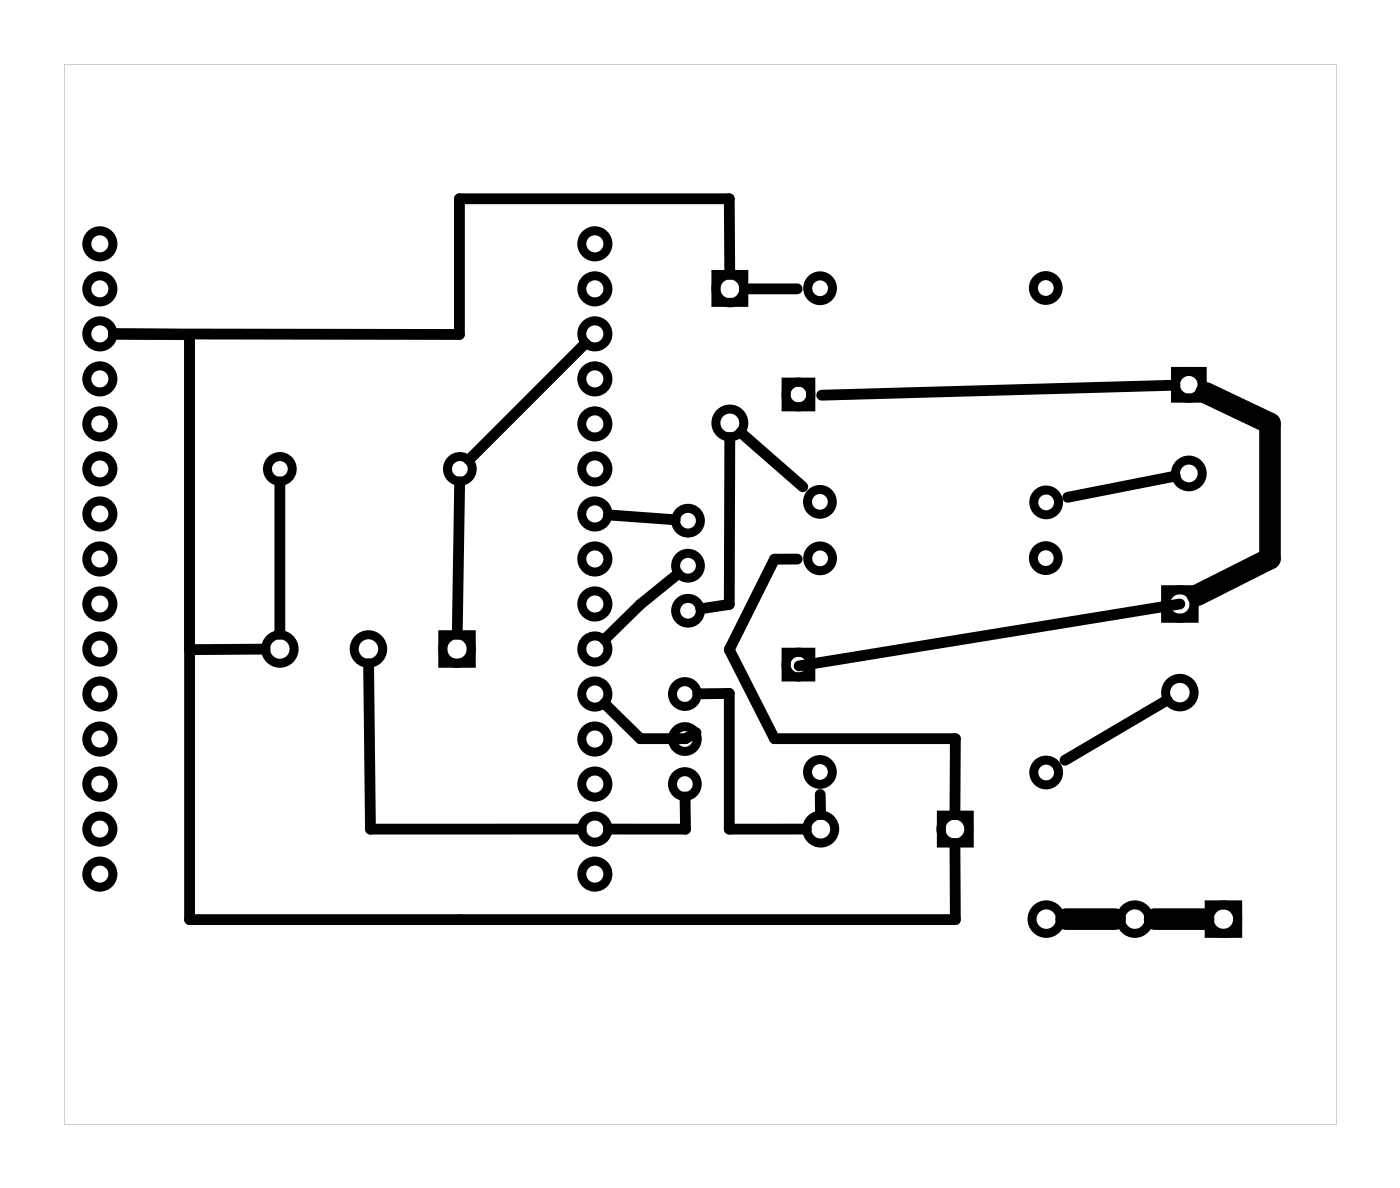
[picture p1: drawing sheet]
<svg xmlns="http://www.w3.org/2000/svg" width="79mm" height="67mm" viewBox="0 0 79 67" stroke-linecap="round" stroke-linejoin="round" font-family="sans-serif">
<path d="M3.6 3.6h71.8v59.8h-71.8zM3.6 3.6v59.8h71.8v-59.8z" fill="#000"/>
<g fill="none" stroke="#000" stroke-width=".51">
<path d="M40.4 15.5h1.6v1.6h-1.6zM25 35.8h1.6v1.6h-1.6zM44.4 36.8h1.4v1.4h-1.4zM44.4 21.6h1.4v1.4h-1.4zM65.8 33.3h1.6v1.6h-1.6zM66.4 21h1.5v1.5h-1.5zM53.1 46h1.6v1.6h-1.6zM68.3 51.1h1.6v1.6h-1.6z"/>
<circle cx="5.6" cy="16.3" r=".74"/>
<circle cx="5.6" cy="13.8" r=".74"/>
<circle cx="5.6" cy="18.8" r=".74"/>
<circle cx="33.6" cy="16.3" r=".74"/>
<circle cx="33.6" cy="13.8" r=".74"/>
<circle cx="33.6" cy="18.8" r=".74"/>
<circle cx="41.2" cy="16.3" r=".79"/>
<circle cx="46.3" cy="16.3" r=".7"/>
<circle cx="59" cy="16.2" r=".7"/>
<circle cx="5.6" cy="36.6" r=".74"/>
<circle cx="5.6" cy="39.2" r=".74"/>
<circle cx="5.6" cy="34.1" r=".74"/>
<circle cx="5.6" cy="21.4" r=".74"/>
<circle cx="5.6" cy="29" r=".74"/>
<circle cx="5.6" cy="26.5" r=".74"/>
<circle cx="5.6" cy="23.9" r=".74"/>
<circle cx="5.6" cy="31.5" r=".74"/>
<circle cx="15.8" cy="36.6" r=".8"/>
<circle cx="15.8" cy="26.5" r=".7"/>
<circle cx="20.8" cy="36.6" r=".8"/>
<circle cx="25.8" cy="36.6" r=".8"/>
<circle cx="26" cy="26.5" r=".7"/>
<circle cx="33.6" cy="36.6" r=".74"/>
<circle cx="33.6" cy="39.2" r=".74"/>
<circle cx="33.6" cy="34.1" r=".74"/>
<circle cx="33.6" cy="21.4" r=".74"/>
<circle cx="33.6" cy="26.5" r=".74"/>
<circle cx="33.6" cy="29" r=".74"/>
<circle cx="33.6" cy="31.5" r=".74"/>
<circle cx="33.6" cy="23.9" r=".74"/>
<circle cx="38.7" cy="39.2" r=".7"/>
<circle cx="38.8" cy="29.4" r=".7"/>
<circle cx="38.8" cy="31.9" r=".7"/>
<circle cx="38.8" cy="34.5" r=".7"/>
<circle cx="41.2" cy="23.9" r=".79"/>
<circle cx="45.1" cy="22.3" r=".7"/>
<circle cx="45.1" cy="37.5" r=".7"/>
<circle cx="46.3" cy="28.3" r=".7"/>
<circle cx="46.3" cy="31.5" r=".7"/>
<circle cx="59" cy="31.5" r=".7"/>
<circle cx="59.1" cy="28.3" r=".7"/>
<circle cx="66.6" cy="34.1" r=".8"/>
<circle cx="66.6" cy="39.1" r=".8"/>
<circle cx="67.1" cy="26.7" r=".75"/>
<circle cx="67.1" cy="21.7" r=".75"/>
<circle cx="5.6" cy="46.8" r=".74"/>
<circle cx="5.6" cy="49.3" r=".74"/>
<circle cx="5.6" cy="41.7" r=".74"/>
<circle cx="5.6" cy="44.2" r=".74"/>
<circle cx="33.6" cy="49.3" r=".74"/>
<circle cx="33.6" cy="44.2" r=".74"/>
<circle cx="33.6" cy="41.7" r=".74"/>
<circle cx="33.6" cy="46.8" r=".74"/>
<circle cx="38.7" cy="41.7" r=".7"/>
<circle cx="38.7" cy="44.2" r=".7"/>
<circle cx="46.3" cy="43.6" r=".7"/>
<circle cx="46.3" cy="46.8" r=".79"/>
<circle cx="53.9" cy="46.8" r=".79"/>
<circle cx="59.1" cy="43.6" r=".7"/>
<circle cx="59.1" cy="51.9" r=".8"/>
<circle cx="64.1" cy="51.9" r=".8"/>
<circle cx="69.1" cy="51.9" r=".8"/>
</g>
<path d="M68.1 22.2l3.6 1.7v7.6l-4.1 2.1M60.2 51.9h2.7M65.2 51.9h2.7" fill="none" stroke="#000" stroke-width="1.2"/>
<g fill="none" stroke="#000" stroke-width=".61">
<path d="M33 19.4l-6.5 6.5M41.2 15.5v-4.3h-15.3v7.7l-19.5-.1 4.3 .1v33h43.2v-4.3M42 16.3h3M15 36.6l-4.3 .1M15.8 27.2v8.6M20.8 37.4l.1 9.4h11.9M25.9 27.2l-.1 8.6M34.1 39.7l2 2h2.6l.6-.4M34.3 29.1l3.8 .2M38.3 32.4l-2.2 1.7-2 2M39.4 39.1h1.8v7.7h4.3M41.2 24.7v9.4l-1.6 .2"/>
<path d="M41.8 24.4l3.5 3.1M45 31.5h-1.3l-2.5 5.2 2.5 5h10.2v4.3M65.9 39.5l-5.8 3.4M66.3 21.7l-19.9 .6M66.3 26.9l-6 1.2M66.6 34.1l-21.5 3.5M38.7 45v1.8h-4.4M46.3 44.8v1.2"/>
</g>
</svg>
